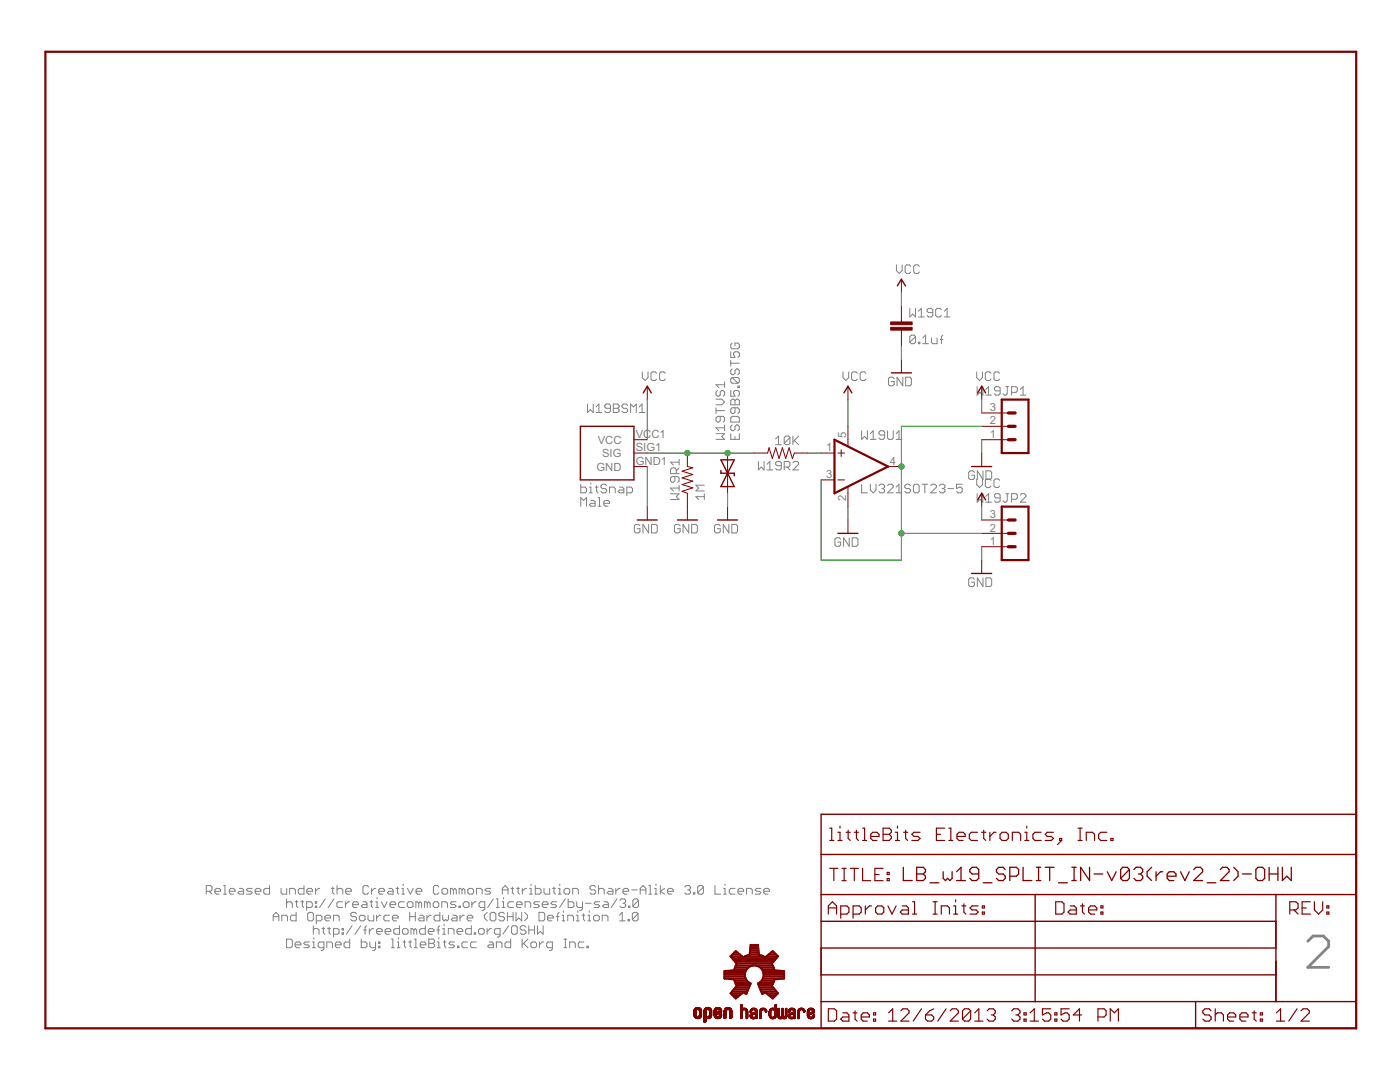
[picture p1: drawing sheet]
<svg xmlns="http://www.w3.org/2000/svg" width="279mm" height="216mm" viewBox="0 0 279 216" stroke-linecap="round" stroke-linejoin="round" font-family="sans-serif">
<defs><g id="words">
<g font-size="2.5" fill="#808080">
<text x="197.5" y="82">3</text>
<text x="119.3" y="88.6">VCC</text>
<text x="126.9" y="87.4">VCC1</text>
<text x="168.8" y="87.4" transform="rotate(-90 168.8 87.4)">5</text>
<text x="197.5" y="87.4">1</text>
<text x="197.5" y="84.7">2</text>
<text x="119" y="93.9">GND</text>
<text x="120.2" y="91.2">SIG</text>
<text x="126.9" y="90">SIG1</text>
<text x="126.9" y="92.7">GND1</text>
<text x="164.9" y="95.4">3</text>
<text x="164.9" y="90">1</text>
<text x="177.6" y="92.7">4</text>
<text x="168.8" y="100.1" transform="rotate(-90 168.8 100.1)">2</text>
<text x="197.5" y="106.1">2</text>
<text x="197.5" y="103.4">3</text>
<text x="197.5" y="108.7">1</text>
</g>
</g></defs>
<path d="M261 187.8l1-1h2.1l1.1 1v1l-4.2 4.2h4.2" fill="none" stroke="#808080" stroke-width=".55"/>
<g fill="none" stroke="#808080" stroke-width=".2">
<path d="M178.9 52.9v1.1l.6 .6 .5-.6v-1.1M181.8 53.1l-.3-.2h-.6l-.3 .2v1.2l.3 .3h.6l.3-.3M183.5 53.1l-.3-.2h-.6l-.2 .2v1.2l.2 .3h.6l.3-.3M128.2 74.2v1.2l.6 .5 .5-.5v-1.2M131 74.5l-.2-.3h-.6l-.3 .3v1.1l.3 .3h.6l.2-.3M132.8 74.5l-.3-.3h-.6l-.3 .3v1.1l.3 .3h.6l.3-.3M142.9 79.7h1.1l.6 .5-.6 .6h-1.1M143.2 77.9l-.3 .3v.6l.3 .3h.3l.2-.3v-.6l.3-.3h.3l.3 .3v.6l-.3 .3M144.6 76.2v1.1M144.6 76.8h-1.7l.6 .5M145.8 70.2v1.1h.9l-.3-.6v-.2l.3-.3h.6l.3 .3v.5l-.3 .3M145.8 71.9v1.1"/>
<path d="M145.8 77.9v1.2h.9l-.3-.6v-.3l.3-.3h.6l.3 .3v.6l-.3 .3M145.8 79.9l.3-.2h.3l.3 .2 .3-.2h.3l.3 .2v.9h-1.8zM145.8 72.5h1.8M146.1 68.5l-.3 .2v.6l.3 .3h1.2l.3-.3v-.6l-.3-.2h-.6v.5M146.1 73.6l-.3 .3v.6l.3 .3h.3l.3-.3v-.6l.3-.3h.3l.3 .3v.6l-.3 .3M146.1 75.3l-.3 .3v.6l.3 .3h1.2M146.1 75.3h1.2l.3 .3v.6l-.3 .3M146.1 75.3l1.2 1.2M146.7 79.9v.9M147.3 77h.3v.3h-.3zM168.2 74.2v1.2l.6 .5 .6-.5v-1.2M171.1 74.5l-.3-.3h-.6l-.3 .3v1.1l.3 .3h.6l.3-.3"/>
<path d="M172.8 74.5l-.3-.3h-.5l-.3 .3v1.1l.3 .3h.5l.3-.3M178.5 75.6l-.3-.3h-.6l-.3 .3v1.1l.3 .3h.6l.3-.3v-.6h-.6M180.2 75.3v1.7l-1.2-1.7v1.7M180.7 75.3h.9l.3 .3v1.1l-.3 .3h-.9zM181.6 61.5v1.7l.5-.5 .6 .5v-1.7M182.7 67.2l-.3-.3h-.5l-.3 .3v1.1M182.7 67.2v1.1l-.3 .3h-.5l-.3-.3M182.7 67.2l-1.1 1.1M183.3 68.3h.3v.3h-.3zM183.3 62.1l.6-.6v1.7M183.3 63.2h1.1M184.1 68.6h1.2"/>
<path d="M184.1 67.4l.6-.5v1.7M185.9 67.4v.9l.3 .3h.8v-1.2M186.2 62.4h-.9l-.3-.3v-.3l.3-.3h.6l.3 .3v1.1l-.3 .3h-.6l-.3-.3M187.6 67.7h.6M187.9 61.8l-.3-.3h-.6l-.3 .3v1.1l.3 .3h.6l.3-.3M188.2 66.9l-.3 .3v1.4M188.5 63.2h1.1M188.5 62.1l.5-.6v1.7M194.9 74.2v1.2l.6 .5 .6-.5v-1.2M195 77.2v1.6l.6-.5 .6 .5v-1.6M196.7 77.7l.6-.5v1.6M196.7 78.8h1.2"/>
<path d="M197.8 74.5l-.3-.3h-.6l-.3 .3v1.1l.3 .3h.6l.3-.3M199.5 74.5l-.3-.3h-.6l-.2 .3v1.1l.2 .3h.6l.3-.3M199.6 78h-.9l-.2-.3v-.3l.2-.2h.6l.3 .2v1.2l-.3 .2h-.6l-.2-.2M200.7 77.2h.6M201 77.2v1.4l-.3 .2h-.3l-.2-.2M201.9 78.3h.9l.2-.3v-.6l-.2-.2h-.9v1.6M203.6 78.8h1.1M203.6 77.7l.6-.5v1.6M115.9 96.6v1.7h.9l.3-.2v-.6l-.3-.3h-.9M117.2 80.6v1.7l.6-.6 .6 .6v-1.7M117.6 98.3h.6M117.6 97.2h.3v1.1"/>
<path d="M117.9 96.4v.2M117.9 99.9h.6l.3 .3v.8h-.9l-.3-.3 .3-.3h.9M118.8 97.2h.6M119 81.2l.5-.6v1.7M119 82.3h1.1M119.1 96.9v1.2l.3 .2M119.4 99.3h.2v1.7M121.1 96.9l-.3-.3h-.6l-.3 .3v.3l.3 .3h.6l.3 .3v.3l-.3 .2h-.6l-.3-.2M121.6 98.3v-1.1h.9l.3 .3v.8M121.8 81.5h-.8l-.3-.3v-.3l.3-.3h.5l.3 .3v1.1l-.3 .3h-.5l-.3-.3M122.4 80.6h.9l.2 .3v.3l-.2 .3 .2 .2v.3l-.2 .3h-.9zM122.4 81.5h.9"/>
<path d="M123.7 97.2h.5l.3 .3v.8h-.8l-.3-.2 .3-.3h.8M125.1 98.3h.8l.3-.2v-.6l-.3-.3h-.8v1.7M125.3 80.9l-.3-.3h-.6l-.3 .3v.3l.3 .3h.6l.3 .2v.3l-.3 .3h-.6l-.3-.3M125.9 82.3v-1.7l.5 .6 .6-.6v1.7M127.6 82.3h1.1M127.6 81.2l.5-.6v1.7M133.8 98.5h1.7l-.5 .6 .5 .6h-1.7M134.7 95.1v.8l-.3 .3h-.3l-.3-.3v-.5l.3-.3h1.2l.2 .3v.5l-.2 .3M135 94.5v-.8l-.3-.3h-.6l-.3 .3v.8h1.7M135.5 97.4h-1.7l.6 .6M135.5 91.7v1.1M135.5 96.8v1.2"/>
<path d="M135.5 93.4l-.5 .5M135.5 92.2h-1.7l.6 .6M140.6 99.1h-1.7l.5 .6M140.6 98.5v1.2M140.6 96.8h-1.7l.5 .6-.5 .6h1.7M142.9 86.5h1.7l-.6 .6 .6 .6h-1.7M142.9 81.4v1.1M142.9 81.9h1.7M143.7 83.1v.8l-.2 .3h-.3l-.3-.3v-.5l.3-.3h1.1l.3 .3v.5l-.3 .3M144.6 85.4h-1.7l.6 .5M144.6 84.8v1.1M145.8 86.5v1.2h1.8v-1.2"/>
<path d="M146.1 83.1h1.2l.3 .3v.8h-1.8v-.8zM146.1 84.8l-.3 .3v.6l.3 .2h.3l.3-.2v-.6l.3-.3h.3l.3 .3v.6l-.3 .2M146.7 81.4v.8l-.3 .3h-.3l-.3-.3v-.6l.3-.2h1.2l.3 .2v.6l-.3 .3M146.7 87.1v.6M151.4 92.1v1.7l.5-.6 .6 .6v-1.7M153.1 92.6l.5-.5v1.7M153.1 93.8h1.1M154.8 87.6l.6-.6v1.7M154.8 88.7h1.1M155.9 92.9h-.8l-.3-.3v-.2l.3-.3h.5l.3 .3v1.1l-.3 .3h-.5l-.3-.3M156.5 93.2h.9l.2-.3v-.5l-.2-.3h-.9v1.7M157.1 93.2l.5 .6"/>
<path d="M157.6 87.3v1.2l-.2 .2h-.6l-.3-.2M157.6 87.3l-.2-.3h-.6l-.3 .3v1.2M157.6 87.3l-1.1 1.2M158.2 87v1.7M158.2 92.4l.3-.3h.6l.3 .3v.2l-1.2 1.2h1.2M158.5 87.9l.9 .8M159.4 87l-1.2 1.2M172 86v1.7l.5-.6 .6 .6v-1.7M172 96.6v1.7h1.1M173.7 96.6v1.2l.6 .5 .5-.5v-1.2M173.7 87.7h1.1M173.7 86.5l.6-.5v1.7"/>
<path d="M175.4 96.9l.3-.3h.6l.3 .3v.3l-.3 .3M176 97.5h.3M176.3 97.5l.3 .3v.3l-.3 .2h-.6l-.3-.2M176.6 86.8h-.9l-.3-.3v-.3l.3-.2h.6l.3 .2v1.2l-.3 .3h-.6l-.3-.3M177.1 86v1.4l.3 .3h.6l.3-.3v-1.4M177.1 96.9l.3-.3h.6l.3 .3v.3l-1.2 1.1h1.2M178.9 87.7h1.1M178.9 98.3h1.1M178.9 97.2l.5-.6v1.7M178.9 86.5l.5-.5v1.7M181.7 96.9l-.3-.3h-.6l-.2 .3v.3l.2 .3h.6l.3 .3v.3l-.3 .2h-.6l-.2-.2M182.3 96.9l.3-.3h.6l.2 .3v1.2l-.2 .2h-.6l-.3-.2z"/>
<path d="M184 96.6h1.1M184.6 96.6v1.7M185.7 96.9l.3-.3h.6l.3 .3v.3l-1.2 1.1h1.2M187.5 96.9l.2-.3h.6l.3 .3v.3l-.3 .3M188 97.5h.3M188.3 97.5l.3 .3v.3l-.3 .2h-.6l-.2-.2M189.2 97.5h1.1M192 96.6h-1.1v.9l.8-.3 .3 .3v.6l-.3 .2h-.5l-.3-.2M194.5 94.3l-.3-.3h-.6l-.3 .3v1.1l.3 .3h.6l.3-.3v-.6h-.6M194.9 95.6v1.1l.6 .6 .6-.6v-1.1M195 98.5v1.7l.6-.6 .6 .6v-1.7M196.2 94v1.7l-1.1-1.7v1.7"/>
<path d="M196.7 99.1l.6-.6v1.7M196.8 94h.8l.3 .3v1.1l-.3 .3h-.8zM197.8 95.8l-.3-.2h-.6l-.3 .2v1.2l.3 .3h.6l.3-.3M199.5 95.8l-.3-.2h-.6l-.2 .2v1.2l.2 .3h.6l.3-.3M199.6 99.4h-.9l-.2-.3v-.3l.2-.3h.6l.3 .3v1.1l-.3 .3h-.6l-.2-.3M200.7 98.5h.6M201 98.5v1.4l-.3 .3h-.3l-.2-.3M201.9 99.6h.9l.2-.2v-.6l-.2-.3h-.9v1.7M203.6 98.8l.3-.3h.6l.2 .3v.3l-1.1 1.1h1.1M115.9 101v-1.7l.6 .6 .6-.6v1.7M119.4 101h.5M120.5 100.4h1.1v-.2l-.3-.3h-.5l-.3 .3v.5l.3 .3h.5"/>
<path d="M127.7 104.9l-.3-.3h-.5l-.3 .3v1.2l.3 .2h.5l.3-.2v-.6h-.5M129.5 104.6v1.7l-1.2-1.7v1.7M130 104.6h.9l.3 .3v1.2l-.3 .2h-.9zM135.7 104.9l-.3-.3h-.5l-.3 .3v1.2l.3 .2h.5l.3-.2v-.6h-.5M137.5 104.6v1.7l-1.2-1.7v1.7M138 104.6h.9l.3 .3v1.2l-.3 .2h-.9zM143.7 104.9l-.2-.3h-.6l-.3 .3v1.2l.3 .2h.6l.2-.2v-.6h-.5M145.5 104.6v1.7l-1.2-1.7v1.7M146 104.6h.9l.3 .3v1.2l-.3 .2h-.9zM167.8 107.6l-.3-.3h-.6l-.3 .3v1.1l.3 .3h.6l.3-.3v-.5h-.6M169.5 107.3v1.7l-1.1-1.7v1.7M170.1 107.3h.8l.3 .3v1.1l-.3 .3h-.8z"/>
<path d="M194.5 115.6l-.3-.3h-.6l-.3 .3v1.1l.3 .3h.6l.3-.3v-.5h-.6M196.2 115.3v1.7l-1.1-1.7v1.7M196.7 100.2h1.2M196.8 115.3h.8l.3 .3v1.1l-.3 .3h-.8zM41.2 177.8h.8l.3-.2v-.6l-.3-.3h-.8v1.7M41.7 177.8l.6 .6M42.9 177.8h1.1v-.2l-.2-.3h-.6l-.3 .3v.5l.3 .3h.6M44.6 176.7h.3v1.7M44.6 178.4h.6M45.8 177.8h1.1v-.2l-.3-.3h-.6l-.2 .3v.5l.2 .3h.6M47.8 177.3h.5l.3 .3v.8h-.8l-.3-.3 .3-.3h.8M50.3 177.3h-.8l-.3 .3 .3 .2h.6l.2 .3-.2 .3h-.9"/>
<path d="M50.9 177.8h1.2v-.2l-.3-.3h-.6l-.3 .3v.5l.3 .3h.6M53.8 176.7v1.7h-.9l-.3-.3v-.5l.3-.3h.9M56.1 177.3v.8l.3 .3h.8v-1.1M57.2 179.4v1.7M57.8 178.4v-1.1h.9l.2 .3v.8M58.9 179.9h.6M59.2 179.7v1.1l.3 .3M60 179.9h.6M60.3 179.7v1.1l.3 .3M60.7 176.7v1.7h-.9l-.3-.3v-.5l.3-.3h.9M61.2 177.8h1.2v-.2l-.3-.3h-.6l-.3 .3v.5l.3 .3h.6M62.9 179.9h.3v.3h-.3z"/>
<path d="M63 177.3v1.1M63.8 177.3h-.3l-.5 .5M64.9 179.4l-1.1 1.7M66.1 177.3h.6M66.4 177v1.1l.3 .3M66.6 179.4l-1.1 1.7M67.3 177.6l.2-.3h.6l.3 .3v.8M67.3 176.7v1.7M68.4 179.9h-.9l-.3 .3v.6l.3 .3h.9M68.9 179.9v1.2M69 177.8h1.1v-.2l-.3-.3h-.5l-.3 .3v.5l.3 .3h.5M69.8 179.9h-.3l-.6 .6"/>
<path d="M72.4 179.9h.6l.2 .3v.9h-.8l-.3-.3 .3-.3h.8M73.6 177l-.3-.3h-.6l-.3 .3v1.1l.3 .3h.6l.3-.3M73.8 179.9h.6M74.1 179.7v1.1l.3 .3M74.1 177.3v1.1M75 179.9h.2v1.2M75 177.3h-.3l-.6 .5M75.2 179.1v.3M75.6 177.8h1.1v-.2l-.3-.3h-.5l-.3 .3v.5l.3 .3h.5M76.1 179.9l.6 1.2 .6-1.2M77.6 177.3h.5l.3 .3v.8h-.8l-.3-.3 .3-.3h.8M79 177.3h.6"/>
<path d="M79.3 177v1.1l.3 .3M80.2 178.4h.5M80.2 177.3h.3v1.1M80.5 176.4v.3M80.7 179.9h-.9l-.3 .3v.6l.3 .3h.9M81.3 177.3l.6 1.1 .6-1.1M81.6 179.9h.5l.3 .3v.6l-.3 .3h-.5l-.3-.3v-.6zM83 177.8h1.2v-.2l-.3-.3h-.6l-.3 .3v.5l.3 .3h.6M86.7 179.9h.6l.3 .3v.6l-.3 .3h-.6l-.3-.3v-.6zM87.6 177l-.3-.3h-.5l-.3 .3v1.1l.3 .3h.5l.3-.3M88.5 177.3h.5l.3 .3v.5l-.3 .3h-.5l-.3-.3v-.5zM90.5 177.6l-.3-.3h-.3v1.1"/>
<path d="M90.5 177.6v.8M90.5 177.6l.3-.3 .3 .3v.8M91 179.9h-.8l-.3 .3 .3 .3h.5l.3 .3-.3 .3h-.8M92.2 177.6l-.3-.3h-.3v1.1M92.2 177.6v.8M92.2 177.6l.3-.3 .3 .3v.8M92.8 179.9h.5l.3 .3v.6l-.3 .3h-.5l-.3-.3v-.6zM93.6 177.3h.6l.3 .3v.5l-.3 .3h-.6l-.2-.3v-.5zM94.2 179.9v1.2M95 179.9h-.3l-.5 .6M95.1 178.4v-1.1h.8l.3 .3v.8M97.9 177.3h-.8l-.3 .3 .3 .2h.6l.2 .3-.2 .3h-.9"/>
<path d="M98.5 179.4l-1.2 1.7M99.1 179.4h.2v1.7M100.2 179.9h.3v1.2M100.2 178.4v-1.1l.6-.6 .6 .6v1.1M100.2 177.6h1.2M100.5 179.1v.3M102 177.3h.5M102.3 177v1.1l.2 .3M102.5 179.9h-.9l-.3 .3v.6l.3 .3h.9M103.1 177.3h.6M103.4 177v1.1l.3 .3M104.2 177.3v1.1"/>
<path d="M105.1 177.3h-.3l-.6 .5M105.7 178.4h.6M105.7 177.3h.3v1.1M106 176.4v.3M106.8 176.7v1.7h.9l.3-.3v-.5l-.3-.3h-.9M107.7 179.9h-.9l-.3 .3 .3 .3h.6l.3 .3-.3 .3h-.9M108.6 177.3v.8l.2 .3h.9v-1.1M110.3 177.3h.5M110.6 177v1.1l.2 .3M111.1 179.9h-.9l-.3 .3 .3 .3h.6l.3 .3-.3 .3h-.9M111.4 178.4h.6M111.4 177.3h.3v1.1"/>
<path d="M111.7 176.4v.3M112.6 177.6l.3-.3h.5l.3 .3v.5l-.3 .3h-.5l-.3-.3zM112.8 179.4l-1.1 1.7M113.4 179.4v1.7h.8l.3-.3v-.6l-.3-.3h-.8M114.3 178.4v-1.1h.8l.3 .3v.8M115.1 179.9v.9l.3 .3h.8M116.2 179.9v1.5l-.2 .3h-.3M118.9 177l-.3-.3h-.6l-.3 .3v.3l.3 .3h.6l.3 .2v.3l-.3 .3h-.6l-.3-.3M119.4 177.6l.3-.3h.6l.3 .3v.8M119.4 176.7v1.7M119.7 179.9h-.9l-.2 .3 .2 .3h.6l.3 .3-.3 .3h-.8M120.6 179.9h.5l.3 .3v.9h-.8l-.3-.3 .3-.3h.8"/>
<path d="M121.5 177.3h.5l.3 .3v.8h-.8l-.3-.3 .3-.3h.8M122.9 177.3v1.1M123.1 179.4l-1.1 1.7M123.7 179.7l.3-.3h.6l.3 .3v.2l-.3 .3M123.7 177.3h-.2l-.6 .5M124.3 177.8h1.2v-.2l-.3-.3h-.6l-.3 .3v.5l.3 .3h.6M126 177.6h1.2M127.4 179.7v1.1l-.3 .3h-.5l-.3-.3M127.4 179.7l-.3-.3h-.5l-.3 .3v1.1M127.4 179.7l-1.1 1.1M127.8 177.6h1.1M127.8 178.4v-1.1l.5-.6 .6 .6v1.1"/>
<path d="M129.5 176.7h.3v1.7M129.5 178.4h.6M130.6 178.4h.6M130.6 177.3h.3v1.1M130.9 176.4v.3M131.8 176.7v1.7M132.6 177.3l-.8 .5 .8 .6M133.2 177.8h1.2v-.2l-.3-.3h-.6l-.3 .3v.5l.3 .3h.6M136.7 177l.2-.3h.6l.3 .3v.3l-.3 .3M137.2 177.6h.3M137.5 177.6l.3 .2v.3l-.3 .3h-.6l-.2-.3M138.4 178.1h.3v.3h-.3z"/>
<path d="M140.4 177l-.3-.3h-.6l-.3 .3v1.1M140.4 177v1.1l-.3 .3h-.6l-.3-.3M140.4 177l-1.2 1.1M142.7 176.7v1.7h1.1M144.4 178.4h.6M144.4 177.3h.3v1.1M144.7 176.4v.3M146.7 177.3h-.9l-.3 .3v.5l.3 .3h.9M147.3 177.8h1.1v-.2l-.3-.3h-.5l-.3 .3v.5l.3 .3h.5M149 178.4v-1.1h.8l.3 .3v.8M151.8 177.3h-.8l-.3 .3 .3 .2h.6l.2 .3-.2 .3h-.9M152.4 177.8h1.2v-.2l-.3-.3h-.6l-.3 .3v.5l.3 .3h.6"/>
<path d="M54.5 183.7v-1.1l.6-.5 .5 .5v1.1M54.5 182.9h1.1M56.2 183.7v-1.1h.9l.3 .3v.8M57.2 187.4h.8l.3 .3v1.1l-.3 .3h-.8zM57.2 180.2l.3-.3h.5l.3 .3v.9M58.9 188.5h1.1v-.3l-.2-.2h-.6l-.3 .2v.6l.3 .3h.6M59.1 182.1v1.6h-.8l-.3-.2v-.6l.3-.3h.8M61.2 181.1h.9l.2-.3v-.6l-.2-.3h-.9v1.8M61.4 182.3l.3-.2h.6l.2 .2v1.2l-.2 .2h-.6l-.3-.2zM61.8 188h-.9l-.3 .2 .3 .3h.6l.3 .3-.3 .3h-.9M62.4 189.1h.5M62.4 188h.2v1.1"/>
<path d="M62.5 184.7v1.7M62.5 185.6l.3-.3h.6l.3 .3v.8M62.6 187.1v.3M62.9 180.8h.3v.3h-.3zM63.1 183.7h.9l.3-.2v-.6l-.3-.3h-.9v1.7M64.2 185.3h.6M64.5 185v1.1l.3 .3M64.6 189.1h-.8l-.3-.3v-.6l.3-.2h.8v1.4l-.3 .3h-.2M64.8 183.2h1.2v-.3l-.3-.3h-.6l-.3 .3v.6l.3 .2h.6M65.2 189.1v-1.1h.9l.3 .2v.9M65.4 185.3h.6M65.7 185v1.1l.3 .3"/>
<path d="M66.5 186.4h.9l.3-.3v-.5l-.3-.3h-.9v1.7M66.6 183.7v-1.1h.8l.3 .3v.8M66.9 188.5h1.2v-.3l-.3-.2h-.6l-.3 .2v.6l.3 .3h.6M68.3 185.3h.2v.3h-.2zM68.3 186.1h.2v.3h-.2zM69.8 187.4v1.7h-.9l-.2-.3v-.6l.2-.2h.9M70.3 184.7l-1.2 1.7M70.4 180.5h1.1v-.3l-.3-.3h-.5l-.3 .3v.6l.3 .3h.5M71.1 182.3l-.2-.2h-.6l-.3 .2v.3l.3 .3h.6l.2 .3v.3l-.2 .2h-.6l-.3-.2M71.7 182.9l.3-.3h.6l.3 .3v.6l-.3 .2h-.6l-.3-.2zM72 184.7l-1.2 1.7M72.1 187.4v1.7h.9l.2-.3v-.6l-.2-.2h-.9"/>
<path d="M72.6 185.6h.5M73.1 184.7l-.2 .3v1.4M73.4 182.6v.9l.3 .2h.9v-1.1M73.7 185.3v1.1M73.8 188v.8l.3 .3h.9M74.6 185.3h-.3l-.6 .6M75 188v1.4l-.3 .3h-.3M75 181.1h.5M75.1 185.9h1.2v-.3l-.3-.3h-.6l-.3 .3v.5l.3 .3h.6M75.2 182.6v1.1M75.5 188.8h.3v.3h-.3zM75.5 188h.3v.2h-.3z"/>
<path d="M76 182.6h-.3l-.5 .6M76.9 185.9h1.1v-.3l-.3-.3h-.5l-.3 .3v.5l.3 .3h.5M77.7 182.6h-.8l-.3 .3v.6l.3 .2h.8M77.8 180.5h1.2v-.3l-.3-.3h-.6l-.3 .3v.6l.3 .3h.6M78.1 189.1h.6M78.1 187.4h.3v1.7M78.3 183.2h1.2v-.3l-.3-.3h-.6l-.3 .3v.6l.3 .2h.6M79.3 188h.2v1.1M79.3 189.1h.5M79.5 187.1v.3M79.7 184.7v1.7h-.8l-.3-.3v-.5l.3-.3h.8M80.4 188h.6"/>
<path d="M80.6 185.3h.6l.2 .3v.5l-.2 .3h-.6l-.3-.3v-.5zM80.7 187.7v1.1l.3 .3M81.6 188h.5M81.8 182.9h1.1M81.8 182.1v1.6M81.9 187.7v1.1l.2 .3M82.6 185.6l-.3-.3h-.3v1.1M82.6 185.6v.8M82.6 185.6l.3-.3 .3 .3v.8M82.7 187.4h.3v1.7M82.7 189.1h.6M82.9 182.1v1.6"/>
<path d="M83.6 180.2l-.3-.3h-.3v1.2M83.6 180.2v.9M83.6 180.2l.2-.3 .3 .3v.9M83.8 182.6h.5l.3 .3v.8h-.8l-.3-.2 .3-.3h.8M83.9 188.5h1.1v-.3l-.3-.2h-.6l-.2 .2v.6l.2 .3h.6M84.9 184.7v1.7h-.9l-.3-.3v-.5l.3-.3h.9M85.2 182.6v1.1M85.3 180.2l-.3-.3h-.3v1.2M85.3 180.2v.9M85.3 180.2l.3-.3 .3 .3v.9M85.5 185.9h1.1v-.3l-.3-.3h-.6l-.2 .3v.5l.2 .3h.6M85.6 187.4h.8l.3 .3v.3l-.3 .2 .3 .3v.3l-.3 .3h-.8z"/>
<path d="M85.6 188.2h.8M86.1 182.6h-.3l-.6 .6M87.2 185.6h.6M87.3 189.1h.6M87.3 188h.3v1.1M87.6 187.1v.3M87.8 184.7l-.3 .3v1.4M87.8 182.1v1.6h-.9l-.3-.2v-.6l.3-.3h.9M88.2 181.1v-1.2h.8l.3 .3v.9M88.3 185.3h.3v1.1M88.3 186.4h.6M88.3 182.6v.9l.3 .2 .3-.2 .3 .2 .3-.2v-.9"/>
<path d="M88.4 188h.6M88.6 184.4v.3M88.7 187.7v1.1l.3 .3M89.5 186.4v-1.1h.8l.3 .3v.8M90.4 182.6h.5l.3 .3v.8h-.8l-.3-.2 .3-.3h.8M90.7 188h-.8l-.3 .2 .3 .3h.5l.3 .3-.3 .3h-.8M91.2 185.9h1.2v-.3l-.3-.3h-.6l-.3 .3v.5l.3 .3h.6M91.3 188.8h.3v.3h-.3zM91.6 180.8h.3v.3h-.3zM91.8 182.6v1.1M92.6 182.6h-.2l-.6 .6M93.2 183.2h1.2v-.3l-.3-.3h-.6l-.3 .3v.6l.3 .2h.6"/>
<path d="M93.3 188h-.8l-.3 .2v.6l.3 .3h.8M94.1 184.7v1.7h-.9l-.3-.3v-.5l.3-.3h.9M94.6 186.1h.3v.3h-.3zM95 188h-.8l-.3 .2v.6l.3 .3h.8M95.8 185.3h.6l.2 .3v.5l-.2 .3h-.6l-.3-.3v-.5zM96.8 181.1h-.9l-.3-.3v-.6l.3-.3h.9v1.5l-.3 .3h-.3M97.2 185.3v1.1M97.2 182.1l-.5 .5v.6l.5 .5M97.6 188h.6l.3 .2v.9h-.9l-.3-.3 .3-.3h.9M97.8 182.3l.3-.2h.6l.3 .2v1.2l-.3 .2h-.6l-.3-.2zM98.1 185.3h-.3l-.6 .6M99.1 181.1h.5"/>
<path d="M99.1 189.1v-1.1h.8l.3 .2v.9M99.8 186.4h-.9l-.2-.3v-.5l.2-.3h.9v1.4l-.3 .3h-.3M100.2 181.1h.6M100.7 182.3l-.3-.2h-.6l-.3 .2v.3l.3 .3h.6l.3 .3v.3l-.3 .2h-.6l-.3-.2M101.3 182.9h1.1M101.3 182.1v1.6M101.5 184.7l-1.1 1.7M101.9 187.4v1.7h-.9l-.2-.3v-.6l.2-.2h.9M102.1 185l.3-.3h.6l.2 .3v1.1l-.2 .3h-.6l-.3-.3zM102.4 182.1v1.6M103 182.1v1.6l.5-.5 .6 .5v-1.6M103.1 180.5h1.1v-.3l-.3-.3h-.5l-.3 .3v.6l.3 .3h.5"/>
<path d="M104.2 187.4v1.7M104.5 188.2l.8 .9M104.7 182.1l.6 .5v.6l-.6 .5M104.8 181.1v-1.2h.8l.3 .3v.9M105 185l-.3-.3h-.6l-.3 .3v.3l.3 .3h.6l.3 .3v.2l-.3 .3h-.6l-.3-.3M105.3 187.4l-1.1 1.1M105.5 185.6h1.2M105.5 184.7v1.7M106.2 188h.6l.3 .2v.6l-.3 .3h-.6l-.3-.3v-.6zM106.7 184.7v1.7M107.3 184.7v1.7l.5-.5 .6 .5v-1.7M107.6 182.1h.8l.3 .2v1.2l-.3 .2h-.8z"/>
<path d="M107.7 188v1.1M108.2 180.5h1.2v-.3l-.3-.3h-.6l-.3 .3v.6l.3 .3h.6M108.5 188h-.3l-.5 .5M109.3 183.2h1.1v-.3l-.2-.3h-.6l-.3 .3v.6l.3 .2h.6M110.2 189.1h-.8l-.3-.3v-.6l.3-.2h.8v1.4l-.3 .3h-.2M111 182.9h.6M111.6 182.1l-.3 .2v1.4M112.2 182.6h.2v1.1M112.2 183.7h.5M112.4 181.8v.3M112.5 189.1h.6M112.5 187.4h.6"/>
<path d="M112.8 187.4v1.7M113.3 183.7v-1.1h.9l.2 .3v.8M113.7 189.1v-1.1h.8l.3 .2v.9M115 182.6h.3v1.1M115 183.7h.6M115.3 181.8v.3M116.2 182.6h.5M116.5 182.3v1.2l.2 .2M116.5 188h-.8l-.3 .2v.6l.3 .3h.8M116.8 180.2h1.2M117.1 188.8h.3v.3h-.3zM117.3 182.6h.3v1.1"/>
<path d="M117.3 183.7h.6M117.6 181.8v.3M118.7 182.6h.6l.3 .3v.6l-.3 .2h-.6l-.2-.2v-.6zM120.2 183.7v-1.1h.8l.3 .3v.8M123.6 183.7h1.2M123.6 182.6l.6-.5v1.6M124.3 180.2h.3M124.6 180.2l.3 .3v.3l-.3 .3h-.6l-.3-.3M125.3 183.5h.3v.2h-.3zM125.4 180.8h.3v.3h-.3zM127.3 182.3v1.2l-.2 .2h-.6l-.3-.2M127.3 182.3l-.2-.2h-.6l-.3 .2v1.2"/>
<path d="M127.3 182.3l-1.1 1.2"/>
</g>
<path d="M9.1 10.3h261.6v194.9h-261.6zM199.9 79.7h5.4v10.7h-5.4zM166.5 87.7l10.7 5.4-10.7 5.3zM199.9 101.1h5.4v10.7h-5.4z" fill="none" stroke="#800000" stroke-width=".44"/>
<path d="M201.3 82.4h1.3M201.3 85.1h1.3M201.3 87.7h1.3M201.3 103.8h1.3M201.3 106.4h1.3M201.3 109.1h1.3" fill="none" stroke="#800000" stroke-width=".66"/>
<g fill="none" stroke="#800000" stroke-width=".2">
<path d="M179.9 55.7v2.7M129.2 77.1v2.6M169.2 77.1v2.6M179.9 61v3.3M179.9 65.8v3.3M179.9 71.7v2.7M195.9 77.1v2.6M126.5 87.7h2.7M126.5 90.4h2.7M126.5 93.1h2.7M137.2 90.4v2.7l1.1 .2-2.2 .7 2.2 .7-2.2 .7 2.2 .6-2.2 .7 2.2 .6-2.2 .7 1.1 .4v5.4M145.2 90.4v8"/>
<path d="M150.5 90.4h2.7l.3-1.1 .6 2.2 .7-2.2 .7 2.2 .6-2.2 .7 2.2 .7-2.2 .6 2.2 .4-1.1h2.7M163.9 90.4h2.6M163.9 95.8h2.6M167.2 90.4h1.4M167.2 95.8h1.4M167.9 89.7v1.4M169.2 85.1v3.9M169.2 97.2v3.9M177.2 93.1h2.7M195.9 87.7h5.4M195.9 85.1h5.4M195.9 82.4h5.4"/>
<path d="M195.9 90.4v2.7M195.9 98.4v2.7M129.2 101.1v2.7M145.2 101.1v2.7M169.2 103.8v2.6M195.9 109.1h5.4M195.9 106.4h5.4M195.9 103.8h5.4M195.9 111.8v2.6M138.5 202.6h.4M138.5 202.5l.4 .1M138.5 202.5h.4"/>
<path d="M138.5 202.4h.4M138.5 202.3h.4M138.5 202.2h.4M138.5 202.1h.4M138.5 202h.4M138.5 201.9h.4M138.5 201.8h.4M138.5 202.7h.5M138.5 202.6l.5 .1M138.5 201.6h.4M138.5 202.8h.6M138.6 202.8l1.3 .1"/>
<path d="M138.6 201.4h1.3M138.6 202.9h1.3M138.6 201.3h1.3M138.7 203h1.1M138.7 201.3h1.1M138.7 203.1h1.1M138.7 201.2h1.1M138.8 201.2h1M138.9 203.2h.8M138.9 201.1h.8M138.9 201.7h-.4M138.9 203.2h.7"/>
<path d="M138.9 201.1h.7M139 201.5l-.5 .1M139 201.5h-.5M139.1 203.2h.3M139.1 201h.3M139.2 201.4l-.7 .1M139.3 201.4l.7 .1M139.4 202.8h.6M139.5 201.5h.5M139.6 202.6h.4M139.6 201.7h.4M139.6 201.6h.4"/>
<path d="M139.6 202.5h.4M139.6 202.4h.4M139.6 202.3h.4M139.6 202.2h.4M139.6 202.1h.4M139.6 202h.4M139.6 201.9h.4M139.6 201.8h.4M140 202.8h-.6M140 202.7h-.5M140.5 203.8h.4M140.5 203.7h.4"/>
<path d="M140.5 203.6h.4M140.5 203.5h.4M140.5 203.4h.4M140.5 203.3h.4M140.5 203.2h.4M140.5 202.8l1.5 .1M140.5 202.8h.6M140.5 202.7h.5M140.5 202.6l.5 .1M140.5 202.6h.4M140.5 202.5h.4M140.5 202.4h.4"/>
<path d="M140.5 202.3h.4M140.5 202.2h.4M140.5 202.1h.4M140.5 202h.4M140.5 201.9h.4M140.5 201.8h.4M140.5 201.7h.4M140.6 201.4h1.4M140.6 201.4h1.3M140.7 201.3h1.2M140.7 201.3h1.1M140.7 203.9l-.2 .1"/>
<path d="M140.7 201.2h1.1M140.8 201.2h1M140.8 203.9h-.3M140.9 203.9h-.4M140.9 201.1h.8M140.9 203.8h-.4M140.9 201.7h-.4M140.9 201.1h.7M141 201.6h-.5M141 201.5l-.5 .1M141.1 201.5h-.6M141.1 201h.4"/>
<path d="M141.1 203.2h.4M141.2 201.4l-.7 .1M141.3 201.4l.7 .1M141.4 202.8h.6M141.5 202.8h.5M141.5 201.5h.5M141.5 202.7h.5M141.6 202.7h.4M141.6 201.6h.4M141.6 203.2h-1.1M141.6 202.6h.4M141.6 201.7h.4"/>
<path d="M141.6 202.5h.4M141.6 201.8h.4M141.6 202.4h.4M141.6 202.3h.4M141.6 202.2h.4M141.6 202.1h.4M141.6 202h.4M141.6 201.9h.4M141.7 203.2h-1.2M141.8 203.1h-1.3M141.9 203h-1.4M141.9 202.9l-1.4 .1"/>
<path d="M141.9 202.9h-1.4M142.5 202.6l.5 .1M142.5 202.6h.4M142.5 202.5h.4M142.5 202h1.5M142.5 202h.4M142.5 201.9h.4M142.5 201.8h.4M142.5 201.7h.4M142.5 201.7h.5M142.5 202.8h.6M142.5 202.7h.5"/>
<path d="M142.5 201.5h.6M142.6 202.8h.6M142.6 202.8l1.4 .1M142.6 202.9h1.3M142.6 201.4h1.4M142.6 201.4h1.3M142.6 201.3h1.3M142.7 203h1.1M142.7 201.3h1.1M142.7 203.1h1.1M142.7 201.2h1.1M142.8 203.1h1"/>
<path d="M142.8 201.2h1M142.9 203.2h.8M142.9 201.1h.8M142.9 201.8h-.4M142.9 201.1h.7M143 203.2h.6M143 202.5h-.5M143 201.6h-.5M143 201.5l-.5 .1M143.1 202h.9M143.1 201h.3M143.1 203.2h.3"/>
<path d="M143.2 202.4h-.7M143.2 201.9h.8M143.2 201.4l-.6 .1M143.3 202.4h-.8M143.3 201.9h.7M143.3 202.3h-.8M143.3 201.4l.7 .1M143.4 201.8h.6M143.5 202.8h.5M143.5 202.2l-1 .1M143.5 201.5h.5M143.5 202.7h.5"/>
<path d="M143.6 201.8h.4M143.6 201.6h.4M143.6 202.6h.4M143.6 202.2h-1.1M143.6 201.7h.4M143.7 202.5h.3M143.7 202.4h.3M143.7 202.1l-1.2 .1M143.8 202.3h.2M143.8 202.1h-1.3M144 202.3h.1M144 202.1h-1.5"/>
<path d="M144 202.8h-.6M144.5 203.2h.3M144.5 203.1h.4M144.5 203h.4M144.5 202.9h.4M144.5 202.8h.4M144.5 202.7h.4M144.5 202.6h.4M144.5 202.5h.4M144.5 202.4h.4M144.5 202.3h.4M144.5 202.2h.4"/>
<path d="M144.5 202.1h.4M144.5 202h.4M144.5 201.9h.4M144.5 201.8h.4M144.5 201.7h.4M144.5 203.2h.2M144.6 203.2h.1M144.6 201.4h1.4M144.6 201.4h1.3M144.7 201.3h1.2M144.7 201.2h1.1M144.8 201.2h1"/>
<path d="M144.9 201.1h.8M144.9 203.1h-.4M144.9 201.1h.7M145 201.7h-.5M145 201.6h-.5M145 201.5l-.5 .1M145.1 201.5h-.5M145.1 201h.4M145.2 201.4l-.6 .1M145.4 201.4l.6 .1M145.5 201.5h.5M145.5 201.5l.5 .1"/>
<path d="M145.6 201.6h.4M145.6 201.7h.4M145.6 203.2h.3M145.6 203.1h.5M145.6 203h.5M145.6 202.9h.5M145.6 202.8h.5M145.6 202.7h.5M145.6 202.6h.5M145.6 202.5h.5M145.6 202.4h.5M145.6 202.3h.5"/>
<path d="M145.6 202.2h.5M145.6 202.1h.5M145.6 202h.5M145.6 201.9h.5M145.6 201.8h.5M145.6 201.7h.5M145.9 203.2h-.3M146 203.1h-.4M147.8 200.6h.3M147.8 203.2h.3M147.8 203.1h.3M147.8 203h.3"/>
<path d="M147.8 202.9h.3M147.8 202.8h.3M147.8 202.7h.3M147.8 202.6h.3M147.8 202.5h.3M147.8 202.4h.3M147.8 202.3h.3M147.8 202.2h.3M147.8 202.1h.3M147.8 202h.3M147.8 201.9h.3M147.8 201.8h.3"/>
<path d="M147.8 201.6h.4M147.8 201.5h1.3M147.8 201.4h1.3M147.8 201.4h1.2M147.8 201.3h1.2M147.8 201.3h1.1M147.8 201.2h.3M147.8 201.1h.3M147.8 201h.3M147.8 200.9h.3M147.8 200.8h.3M147.8 200.7h.3"/>
<path d="M147.8 200.5h.3M147.9 200.5h.2M147.9 203.2l-.1 .1M148 203.2h-.2M148.1 201.7h-.3M148.2 201.7h-.4M148.2 201.2h.6M148.3 201.5l-.5 .1M148.3 201.2h.5M148.4 201.5h-.6M148.7 201.5h.4M148.8 201.5l.4 .1"/>
<path d="M148.8 201.6h.4M148.8 201.7h.4M148.9 201.7h.3M148.9 201.8h.3M148.9 203.2h.2M148.9 203.2h.3M148.9 203.1h.3M148.9 203h.3M148.9 202.9h.3M148.9 202.8h.3M148.9 202.7h.3M148.9 202.6h.3"/>
<path d="M148.9 202.5h.3M148.9 202.4h.3M148.9 202.3h.3M148.9 202.2h.3M148.9 202.1h.3M148.9 202h.3M148.9 201.9h.3M149.2 203.2h-.3M149.7 202.8h.4M149.7 202.8h.3M149.7 202.7h.3M149.7 201.8h.3"/>
<path d="M149.7 202.8l.4 .1M149.7 202h.1M149.7 202.9l.9 .1M149.7 202.9h.4M149.7 201.6h.4M149.8 203h.8M149.8 203.1h.8M149.9 201.4h1.1M149.9 203.2h.7M149.9 202h-.2M149.9 201.4h1M149.9 201.3h1"/>
<path d="M150 203.2h.6M150 201.9h-.3M150 201.8h-.3M150 202.6l-.3 .1M150 202.2h1.1M150 201.3h.8M150.1 203.2h.5M150.1 202.6h-.4M150.1 201.7h-.4M150.1 201.2h.6M150.1 202.2h1M150.2 202.5h-.5"/>
<path d="M150.2 201.2h.5M150.2 201.5l-.4 .1M150.3 202.5h-.6M150.3 201.5h-.5M150.3 202.1h.8M150.3 203.3h.1M150.4 202.4h-.6M150.5 202.4h-.7M150.5 202h.6M150.6 201.5h.4M150.6 202.3h-.8M150.6 202h.5"/>
<path d="M150.6 201.5h.5M150.7 201.6h.4M150.7 201.9h.4M150.7 201.7h.4M150.8 201.9h.3M150.8 201.7h.3M150.8 203.2h.2M150.8 203.1h.3M150.8 203h.3M150.8 202.9h.3M150.8 202.8h.3M150.8 202.7h.3"/>
<path d="M150.8 202.6h.3M150.8 202.5h.3M150.8 202.4h.3M150.8 202.3h.3M150.8 201.8h.3M151 201.5h-1.2M151.1 203.2h-.3M151.1 202.2l-1.2 .1M151.6 203.2h.3M151.6 203.1h.3M151.6 203h.3M151.6 202.9h.3"/>
<path d="M151.6 202.8h.3M151.6 202.7h.3M151.6 202.6h.3M151.6 202.5h.3M151.6 202.4h.3M151.6 202.3h.3M151.6 202.2h.3M151.6 202.1h.3M151.6 202h.3M151.6 201.9h.3M151.6 201.8h.3M151.6 201.7h.3"/>
<path d="M151.6 201.6h.4M151.7 201.5h1.2M151.7 203.2l-.1 .1M151.8 201.4h1.1M151.8 201.4h1M151.8 203.2h-.2M151.8 201.3h1M151.9 203.1h-.3M151.9 201.3h.8M151.9 201.8h-.3M152 201.7h-.4M152 201.2h.6"/>
<path d="M152.1 201.5l-.4 .1M152.1 201.2h.4M152.2 201.5h-.5M152.5 201.5h.5M152.5 201.5l.5 .1M152.6 201.6h.4M152.7 201.7h.3M152.7 201.8h.3M152.9 202h-.1M153 201.9h-.2M153 201.8l-.3 .1M153.5 202.5h.3"/>
<path d="M153.5 202.4h.3M153.5 202.3h.3M153.5 202.2h.3M153.5 202.1h.3M153.5 202h.3M153.5 201.9h.3M153.5 202.6h.3M153.5 201.8h.3M153.5 202.7h.3M153.5 202.8h.4M153.5 201.7h.4M153.6 202.9h.4"/>
<path d="M153.6 202.8l.4 .1M153.6 201.6h.3M153.6 202.9h1.3M153.6 203h1.2M153.7 203.1h1.1M153.7 201.4h1.2M153.7 203.1h1M153.8 201.3h1.1M153.8 203.2h.9M153.8 203.2h.8M153.9 201.7h-.4M153.9 203.2h.6"/>
<path d="M153.9 201.2h.6M154 201.5l-.4 .1M154 201.2h.5M154.1 201.5h-.5M154.2 203.3h.1M154.4 201.5h.5M154.5 201.5h.4M154.5 202.8h.4M154.5 201.6h.4M154.6 201.7h.3M154.6 202.8h.3M154.6 202.7h.3"/>
<path d="M154.6 201.2h.3M154.6 202.6h.3M154.6 202.5h.3M154.6 202.4h.3M154.6 202.3h.3M154.6 202.2h.3M154.6 202.1h.3M154.6 202h.3M154.6 201.9h.3M154.6 201.8h.3M154.6 201.1h.3M154.6 201h.3"/>
<path d="M154.6 200.9h.3M154.6 200.8h.3M154.6 200.7h.3M154.6 200.6h.3M154.7 200.5h.2M154.9 202.9h-.5M154.9 202.8l-.4 .1M154.9 201.4l-1.3 .1M155.2 202.7h.3M155.2 202.6h.3M155.2 202.5h.3M155.2 202.4h.3"/>
<path d="M155.2 202.3h.3M155.2 202.2h.3M155.2 202.1h.3M155.2 202h.3M155.2 201.9h.3M155.2 201.8h.3M155.2 201.7h.3M155.2 201.6h.3M155.2 201.5h.3M155.2 201.4h.3M155.2 201.3h.3M155.3 202.9l1.7 .1"/>
<path d="M155.3 202.9h.3M155.3 202.8h.3M155.3 201.3h.2M155.3 203h1.7M155.3 203.1h1.6M155.4 203.2h1.4M155.4 201.2h.1M155.5 203.2h.5M155.8 203.3h.1M155.9 202.9h.5M155.9 202.8l.4 .1M156 202.8h.3"/>
<path d="M156 202.7h.3M156 202.6h.3M156 202.5h.3M156 202.4h.3M156 202.3h.3M156 202.2h.3M156 202.1h.3M156 202h.3M156 201.9h.3M156 201.8h.3M156 201.7h.3M156 201.6h.3"/>
<path d="M156 201.5h.3M156 201.4h.3M156 201.3h.3M156.1 201.2h.2M156.2 201.2h.1M156.3 203.2h.4M156.7 202.8h.3M156.7 202.7h.3M156.7 202.6h.3M156.7 202.5h.3M156.7 202.4h.3M156.7 202.3h.3"/>
<path d="M156.7 202.2h.3M156.7 202.1h.3M156.7 202h.3M156.7 201.9h.3M156.7 201.8h.3M156.7 201.7h.3M156.7 201.6h.3M156.7 201.5h.3M156.7 201.4h.3M156.7 201.3h.3M156.8 201.3h.2M156.9 201.2h.1"/>
<path d="M156.9 203.1h-1.6M157 202.9h-.4M157.3 202.8l.4 .1M157.3 202.8h.3M157.3 202.7h.3M157.3 202.6h.3M157.3 202h.1M157.3 201.8h.3M157.3 202.9h.4M157.3 201.7h.3M157.4 202.9l.8 .1M157.4 201.6h.3"/>
<path d="M157.4 203h.8M157.4 203.1h.8M157.5 203.1h.8M157.5 201.4h1.1M157.5 202h-.2M157.5 203.2h.8M157.6 201.3h.9M157.6 203.2h.7M157.6 201.9h-.3M157.6 201.8l-.3 .1M157.6 202.2h1.1M157.6 201.3h.8"/>
<path d="M157.7 203.2h.5M157.7 201.7h-.3M157.7 202.5l-.4 .1M157.7 202.2h1M157.7 201.2h.6M157.8 202.5h-.4M157.8 201.5l-.4 .1M157.8 201.2h.5M157.9 202.5h-.5M157.9 202.1h.8M157.9 201.5h-.5M158 202.1h.7"/>
<path d="M158.1 202.4h-.7M158.1 202h.6M158.2 201.5h.5M158.2 202.3h-.7M158.2 202h.5M158.3 201.5h.4M158.3 201.6h.4M158.4 201.9h.3M158.4 201.7h.3M158.4 201.8h.3M158.5 203.2h.1M158.5 203.1h.2"/>
<path d="M158.5 203h.2M158.5 202.9h.2M158.5 202.8h.2M158.5 202.7h.2M158.5 202.6h.2M158.5 202.5h.2M158.5 202.4h.2M158.5 202.3h.2M158.5 201.8h.2M158.6 201.4l-1.1 .1M158.7 203.2h-.2M158.7 202.2l-1.2 .1"/>
<path d="M159.2 203.2h.3M159.2 203.1h.3M159.2 203h.3M159.2 202.9h.3M159.2 202.8h.3M159.2 202.7h.3M159.2 202.6h.3M159.2 202.5h.3M159.2 202.4h.3M159.2 202.3h.3M159.2 202.2h.3M159.2 202.1h.3"/>
<path d="M159.2 202h.3M159.2 201.9h.3M159.2 201.8h.3M159.4 203.2l-.2 .1M159.4 201.4h1.1M159.4 201.3h1M159.5 203.2h-.3M159.5 201.8h-.3M159.5 201.3h.9M159.6 201.7h-.4M159.6 201.7h-.3M159.6 201.2h.7"/>
<path d="M159.6 201.6h-.3M159.7 201.2h.5M159.7 201.5l-.4 .1M159.8 201.5h-.5M160.1 201.5h.5M160.2 201.5l.4 .1M160.3 201.6h.3M160.3 201.7h.3M160.3 201.8h.4M160.3 201.7h.4M160.5 202h-.1M160.5 201.5h-1.2"/>
<path d="M160.6 201.9h-.2M160.7 201.8l-.3 .1M161.1 202.7h.4M161.1 202.6h.3M161.1 202.1h1.3M161.1 202.1h.3M161.1 202h.3M161.1 201.9h.3M161.1 201.8h.3M161.1 202.8h.4M161.1 201.7h.4M161.2 202.8l.4 .1"/>
<path d="M161.2 202.9h.4M161.2 202.9l1.3 .1M161.3 203h1.1M161.3 203.1h1.1M161.3 201.4h1.1M161.3 203.1h1M161.4 201.3h.9M161.4 203.2h.9M161.4 201.3h.8M161.5 203.2h.7M161.5 201.8h-.4M161.5 202.5l-.4 .1"/>
<path d="M161.5 201.7h-.4M161.5 203.2h.6M161.5 202.5h-.4M161.5 201.6h-.3M161.5 201.2h.6M161.6 201.2h.5M161.6 201.5l-.4 .1M161.7 202.5h-.6M161.7 201.5h-.5M161.8 203.3h.1M161.8 202.4h-.7M161.9 202.4h-.8"/>
<path d="M162 202.3h-.9M162 202h.6M162 201.5h.5M162.1 201.9h.5M162.1 201.5l.4 .1M162.1 202.2l-1 .1M162.2 201.6h.3M162.2 202.8h.3M162.2 201.9h.4M162.2 201.7h.3M162.2 201.8h.4M162.2 202.2h-1.1"/>
<path d="M162.3 202.6h.3M162.3 202.5h.3M162.4 202.5h.2M162.5 201.5h-1.3M162.5 202.9h-.4M162.5 202.4h.1M162.5 202.1h-.8M162.5 202.8l-.4 .1M162.5 202.8h-.3M162.6 202.7h-.4M162.6 202h-.7"/>
</g>
<g fill="none" stroke="#800000" stroke-width=".4">
<path d="M144.6 195.2l1.9 .2 .5 1.3M144.6 195.2h4.2M144.6 194.9h4.1M144.6 194.5h4.1M144.6 194.1h4.1M144.8 193.8h4M145.8 190.8l1-1 1.5 1.2 1.3-.5 .2-1.9h1.5l.2 1.9 1.2 .5 1.5-1.2 1.1 1M145.8 190.8l1.2 1.5-.5 1.3-1.9 .2v1.4M145.8 190.8h2.3M145.8 198.2h2.3M146.1 191.2h8.9M146.1 197.8h3.1"/>
<path d="M146.1 198.6h1.6M146.2 190.4h1.5M146.4 191.6h8.3M146.4 197.4h2.9M146.5 198.9h.7M146.5 190.1h.7M146.6 195.6h2.4M146.6 193.4h2.4M146.7 196h2.7M146.7 193h2.7M146.7 191.9h7.7M146.7 197.1h2.8"/>
<path d="M146.8 196.3h3M146.9 192.7h3.4M147 192.3h7.1M147 196.7l-1.2 1.5 1 1 1.5-1.2 .3 .2M147 196.7h2.6M148.7 198.2h.3M148.7 190.8h3.7M149.6 190.4h1.8M149.6 190.1h1.8M149.7 189.7h1.7M149.7 189.3h1.6M149.8 189h1.5"/>
<path d="M149.8 188.6h1.5M150.8 192.7h3.4M151.3 196.3h2.9M151.4 196.7h2.7M151.6 197.1h2.7M151.7 193h2.7M151.7 196h2.7M151.7 197.4h2.9M151.9 197.8h3M152 193.4a1.87 1.87 0 0 0-3 0 1.87 1.87 0 0 0 .8 2.8l-.9 2.1-.3-.1M152 193.4l.3 .5 .1 1M152 193.4h2.5"/>
<path d="M152.1 198.2h.3M152.1 195.6h2.4M152.3 195.2h4.2M152.3 193.8h4M152.4 194.1h4.1M152.4 194.9l-.4 .8-.7 .5 .8 2.1 .3-.1M152.4 194.9h4.1M152.4 194.5h4.1M152.9 198.2h2.3M153 190.8h2.3M153.4 198.6h1.5M153.4 190.4h1.5"/>
<path d="M153.8 198.9h.8M153.9 190.1h.6M155.3 190.8l-1.3 1.5 .6 1.3 1.9 .2v1.4M156.5 195.2l-1.9 .2-.6 1.3 1.3 1.5-1.1 1-1.5-1.2-.3 .2"/>
</g>
<g fill="none" stroke="#800000" stroke-width=".28">
<path d="M179.1 57l.8-1.3 .8 1.3M128.4 78.4l.8-1.3 .8 1.3M168.4 78.4l.8-1.3 .8 1.3M177.9 74.4h4M195.1 78.4l.8-1.3 .8 1.3M115.8 85.1h10.7v10.7h-10.7zM143.9 91.8l2.6 5.3h-2.6l2.6-5.3zM143.9 93.9v.5h2.6v.6M193.9 93.1h4M195.1 99.8l.8-1.4 .8 1.4M127.2 103.8h4M135.2 103.8h4"/>
<path d="M143.2 103.8h4M167.2 106.4h4M193.9 114.4h4M163.9 162.5h106.8v42.7h-106.8zM163.9 178.5h106.8M163.9 170.5h106.8M206.6 178.5v21.4M254.6 178.5v21.4M163.9 199.9h106.8M163.9 183.8h90.7M163.9 189.2h90.7M163.9 194.5h90.7"/>
<path d="M238.6 199.9v5.3"/>
</g>
<g fill="#800000" stroke="#800000" stroke-width=".2">
<path d="M177.8 65.3h4.2v.6h-4.2z"/>
<path d="M177.8 64.2h4.2v.6h-4.2z"/>
</g>
<g fill="none" stroke="#800000" stroke-width=".23">
<path d="M165.6 173.3h1.6M165.6 165.2h.4v2.5M165.6 167.7h.8M166.4 173.3v2.4M167.2 167.7h.8M167.2 166.1h.4v1.6M167.6 164.8v.4M168 173.3h.9M168 175.7h.9M168.5 173.3v2.4M168.9 166.1h.8M169.3 165.7v1.6l.4 .4"/>
<path d="M169.7 173.3h1.6M170.5 173.3v2.4M170.5 166.1h.8M170.9 165.7v1.6l.4 .4M172.1 173.3v2.4h1.7M172.1 165.2h.5v2.5M172.1 167.7h.9M173.8 166.9h1.6v-.4l-.4-.4h-.8l-.4 .4v.8l.4 .4h.8M174.6 174.5h.8M176.2 173.3h-1.6v2.4h1.6M176.2 165.2h1.3l.4 .5v.4l-.4 .4 .4 .4v.4l-.4 .4h-1.3zM176.2 166.5h1.3"/>
<path d="M177.1 175.3h.4v.4h-.4zM177.1 174.1h.4v.4h-.4zM178.7 167.7h.8M178.7 166.1h.4v1.6M179.1 164.8v.4M180.3 166.1h.8M180.7 165.7v1.6l.4 .4M182.1 179.9h.4v2.5M183.6 166.1h-1.2l-.4 .4 .4 .4h.8l.4 .4-.4 .4h-1.2M186.2 179.9h.8M186.6 179.9v2.5M186.9 166.5h.8"/>
<path d="M188.5 165.2h-1.6v2.5h1.6M189.4 165.2h.4v2.5M189.4 167.7h.8M190.7 179.5v.4M191 166.9h1.6v-.4l-.4-.4h-.8l-.4 .4v.8l.4 .4h.8M195.1 166.1h-1.3l-.4 .4v.8l.4 .4h1.3M195.9 166.1h.8M196.3 165.7v1.6l.4 .4M197.5 166.1v1.6M198.8 166.1h-.4l-.9 .8M199.6 166.5l.4-.4h.8l.4 .4v.8l-.4 .4h-.8l-.4-.4zM202 167.7v-1.6h1.3l.4 .4v1.2"/>
<path d="M204.5 167.7h.8M204.5 166.1h.4v1.6M204.9 164.8v.4M207.8 166.1h-1.3l-.4 .4v.8l.4 .4h1.3M210.2 166.1h-1.2l-.4 .4 .4 .4h.8l.4 .4-.4 .4h-1.2M210.7 179.9h1.2l.4 .4v1.7l-.4 .4h-1.2zM211.5 167.3h.4v.4h-.4zM211.9 167.7l-.8 .8M215.2 165.2h.8M215.2 167.7h.8M215.6 165.2v2.5M216.8 167.7v-1.6h1.2l.4 .4v1.2"/>
<path d="M220.9 166.1h-1.2l-.5 .4v.8l.5 .4h1.2M221.7 167.3h.4v.4h-.4zM261.5 179.9h-1.6v2.5h1.6M262.3 179.9v1.7l.8 .8 .9-.8v-1.7M165.3 182.4v-1.6l.8-.9 .9 .9v1.6M165.3 181.2h1.7M167.8 182.4h1.2l.4-.4v-.8l-.4-.4h-1.2v2.4M170.2 182.4h1.3l.4-.4v-.8l-.4-.4h-1.3v2.4M172.7 180.8v1.6M173.9 180.8h-.4l-.8 .8M175.2 180.8h.8l.4 .4v.8l-.4 .4h-.8l-.4-.4v-.8zM177.2 180.8l.8 1.6 .8-1.6"/>
<path d="M180.1 180.8h.8l.4 .4v1.2h-1.2l-.4-.4 .4-.4h1.2M182.1 182.4h.8M186.2 182.4h.8M187.9 182.4v-1.6h1.2l.4 .4v1.2M190.3 182.4h.8M190.3 180.8h.4v1.6M191.9 180.8h.9M192.4 180.3v1.7l.4 .4M195.2 180.8h-1.2l-.4 .4 .4 .4h.8l.4 .4-.4 .4h-1.2M196 182h.4v.4h-.4zM196 180.8h.4v.4h-.4zM213.6 180.8h.8l.4 .4v1.2h-1.2l-.5-.4 .5-.4h1.2"/>
<path d="M215.6 180.8h.8M216 180.3v1.7l.4 .4M217.3 181.6h1.6v-.4l-.4-.4h-.8l-.4 .4v.8l.4 .4h.8M219.7 182h.4v.4h-.4zM219.7 180.8h.4v.4h-.4zM257.4 181.6h1.2l.5-.4v-.9l-.5-.4h-1.2v2.5M258.2 181.6l.9 .8M259.9 181.2h.8M264.8 182h.4v.4h-.4zM264.8 180.8h.4v.4h-.4zM165.3 201.3h1.2l.5 .4v1.6l-.5 .5h-1.2zM168.2 202.1h.8l.4 .4v1.3h-1.2l-.4-.5 .4-.4h1.2"/>
<path d="M170.2 202.1h.8M170.6 201.7v1.6l.4 .5M171.9 202.9h1.6v-.4l-.4-.4h-.8l-.4 .4v.8l.4 .5h.8M174.3 203.3h.5v.5h-.5zM174.3 202.1h.5v.4h-.5zM177.3 203.8h1.7M177.3 202.1l.9-.8v2.5M179.8 201.7l.4-.4h.8l.4 .4v.4l-1.6 1.7h1.6M183.9 201.3l-1.7 2.5M184.7 202.5h1.2l.5 .4v.4l-.5 .5h-.8l-.4-.5zM186.4 201.3l-.9 .4-.8 .8M188.8 201.3l-1.6 2.5"/>
<path d="M189.6 201.7l.4-.4h.9l.4 .4v.4l-1.7 1.7h1.7M193.7 201.7v1.6l-.4 .5h-.8l-.4-.5M193.7 201.7l-.4-.4h-.8l-.4 .4v1.6M193.7 201.7l-1.6 1.6M194.5 203.8h1.7M194.5 202.1l.8-.8v2.5M197 201.7l.4-.4h.8l.4 .4v.4l-.4 .4M197.8 202.5h.4M198.2 202.5l.4 .4v.4l-.4 .5h-.8l-.4-.5M201.9 201.7l.4-.4h.8l.5 .4v.4l-.5 .4M202.7 202.5h.4M203.1 202.5l.5 .4v.4l-.5 .5h-.8l-.4-.5"/>
<path d="M204.4 203.3h.4v.5h-.4zM204.4 202.1h.4v.4h-.4zM205.6 203.8h1.6M205.6 202.1l.8-.8v2.5M209.7 201.3h-1.7v1.2l.9-.4h.4l.4 .4v.8l-.4 .5h-.8l-.5-.5M210.5 203.3h.4v.5h-.4zM210.5 202.1h.4v.4h-.4zM213.4 201.3h-1.6v1.2l.8-.4h.4l.4 .4v.8l-.4 .5h-.8l-.4-.5M215.8 202.5h-1.6l1.2-1.2v2.5M219.1 202.9h1.2l.4-.4v-.8l-.4-.4h-1.2v2.5M221.6 203.8v-2.5l.8 .8 .8-.8v2.5M241.7 201.7l-.4-.4h-.8l-.4 .4v.4l.4 .4h.8l.4 .4v.4l-.4 .5h-.8l-.4-.5"/>
<path d="M242.5 202.5l.4-.4h.9l.4 .4v1.3M242.5 201.3v2.5M245 202.9h1.6v-.4l-.4-.4h-.8l-.4 .4v.8l.4 .5h.8M247.4 202.9h1.7v-.4l-.4-.4h-.9l-.4 .4v.8l.4 .5h.9M249.9 202.1h.8M250.3 201.7v1.6l.4 .5M251.5 203.3h.4v.5h-.4zM251.5 202.1h.4v.4h-.4zM254.7 203.8h1.7M254.7 202.1l.9-.8v2.5M258.8 201.3l-1.6 2.5M259.7 201.7l.4-.4h.8l.4 .4v.4l-1.6 1.7h1.6"/>
</g>
<g fill="none" stroke="#800000" stroke-width=".25">
<path d="M180.3 173.1v2.6h1.8M182.9 173.1h1.4l.4 .4v.4l-.4 .5 .4 .4v.5l-.4 .4h-1.4zM182.9 174.4h1.4M185.6 176.1h1.7M188.2 173.9v1.4l.5 .4 .4-.4 .5 .4 .4-.4v-1.4M190.9 175.7h1.8M190.9 173.9l.9-.8v2.6M195.3 174.4h-1.3l-.5-.5v-.4l.5-.4h.9l.4 .4v1.8l-.4 .4h-.9l-.5-.4M196.2 176.1h1.8M200.6 173.5l-.4-.4h-.9l-.4 .4v.4l.4 .5h.9l.4 .4v.5l-.4 .4h-.9l-.4-.4M201.5 174.8h1.3l.5-.4v-.9l-.5-.4h-1.3v2.6M204.2 173.1v2.6h1.7"/>
<path d="M206.8 175.7h.9M206.8 173.1h.9M207.3 173.1v2.6M208.6 173.1h1.8M209.5 173.1v2.6M211.2 176.1h1.8M213.9 175.7h.9M213.9 173.1h.9M214.4 173.1v2.6M217.4 173.1v2.6l-1.7-2.6v2.6M218.3 174.4h1.8M221 173.9l.9 1.8 .9-1.8"/>
<path d="M225.4 173.5v1.8l-.4 .4h-.9l-.5-.4M225.4 173.5l-.4-.4h-.9l-.5 .4v1.8M225.4 173.5l-1.8 1.8M226.3 173.5l.4-.4h.9l.4 .4v.4l-.4 .5M227.2 174.4h.4M227.6 174.4l.4 .4v.5l-.4 .4h-.9l-.4-.4M229.8 173.1l-.9 .8v.9l.9 .9M230.7 173.9v1.8M232.1 173.9h-.5l-.9 .9M232.9 174.8h1.8v-.4l-.4-.5h-.9l-.5 .5v.9l.5 .4h.9M235.6 173.9l.9 1.8 .8-1.8M238.2 173.5l.5-.4h.9l.4 .4v.4l-1.8 1.8h1.8"/>
<path d="M240.9 176.1h1.8M243.5 173.5l.5-.4h.9l.4 .4v.4l-1.8 1.8h1.8M246.2 173.1l.9 .8v.9l-.9 .9M248 174.4h1.7M251.1 173.1h.8l.5 .4v1.8l-.5 .4h-.8l-.5-.4v-1.8zM253.3 174.4h1.7M253.3 173.1v2.6M255 173.1v2.6M255.9 173.1v2.6l.9-.9 .9 .9v-2.6"/>
</g>
<g fill="none" stroke="#008000" stroke-width=".2">
<path d="M179.9 58.4v2.6M129.2 79.7v8M169.2 79.7v5.4M179.9 69.1v2.6M195.9 79.7v2.7M129.2 93.1v8M129.2 90.4h21.3M145.2 98.4v2.7M161.2 90.4h2.7M195.9 85.1h-16v26.7h-16v-16M195.9 87.7v2.7M169.2 101.1v2.7"/>
<path d="M179.9 106.4h16M195.9 101.1v2.7M195.9 109.1v2.7"/>
</g>
<g fill="#008000" stroke="#008000" stroke-width=".2">
<circle cx="137.2" cy="90.4" r=".53"/>
<circle cx="145.2" cy="90.4" r=".53"/>
<circle cx="179.9" cy="93.1" r=".53"/>
<circle cx="179.9" cy="106.4" r=".53"/>
</g>
<use href="#words"/>
</svg>
